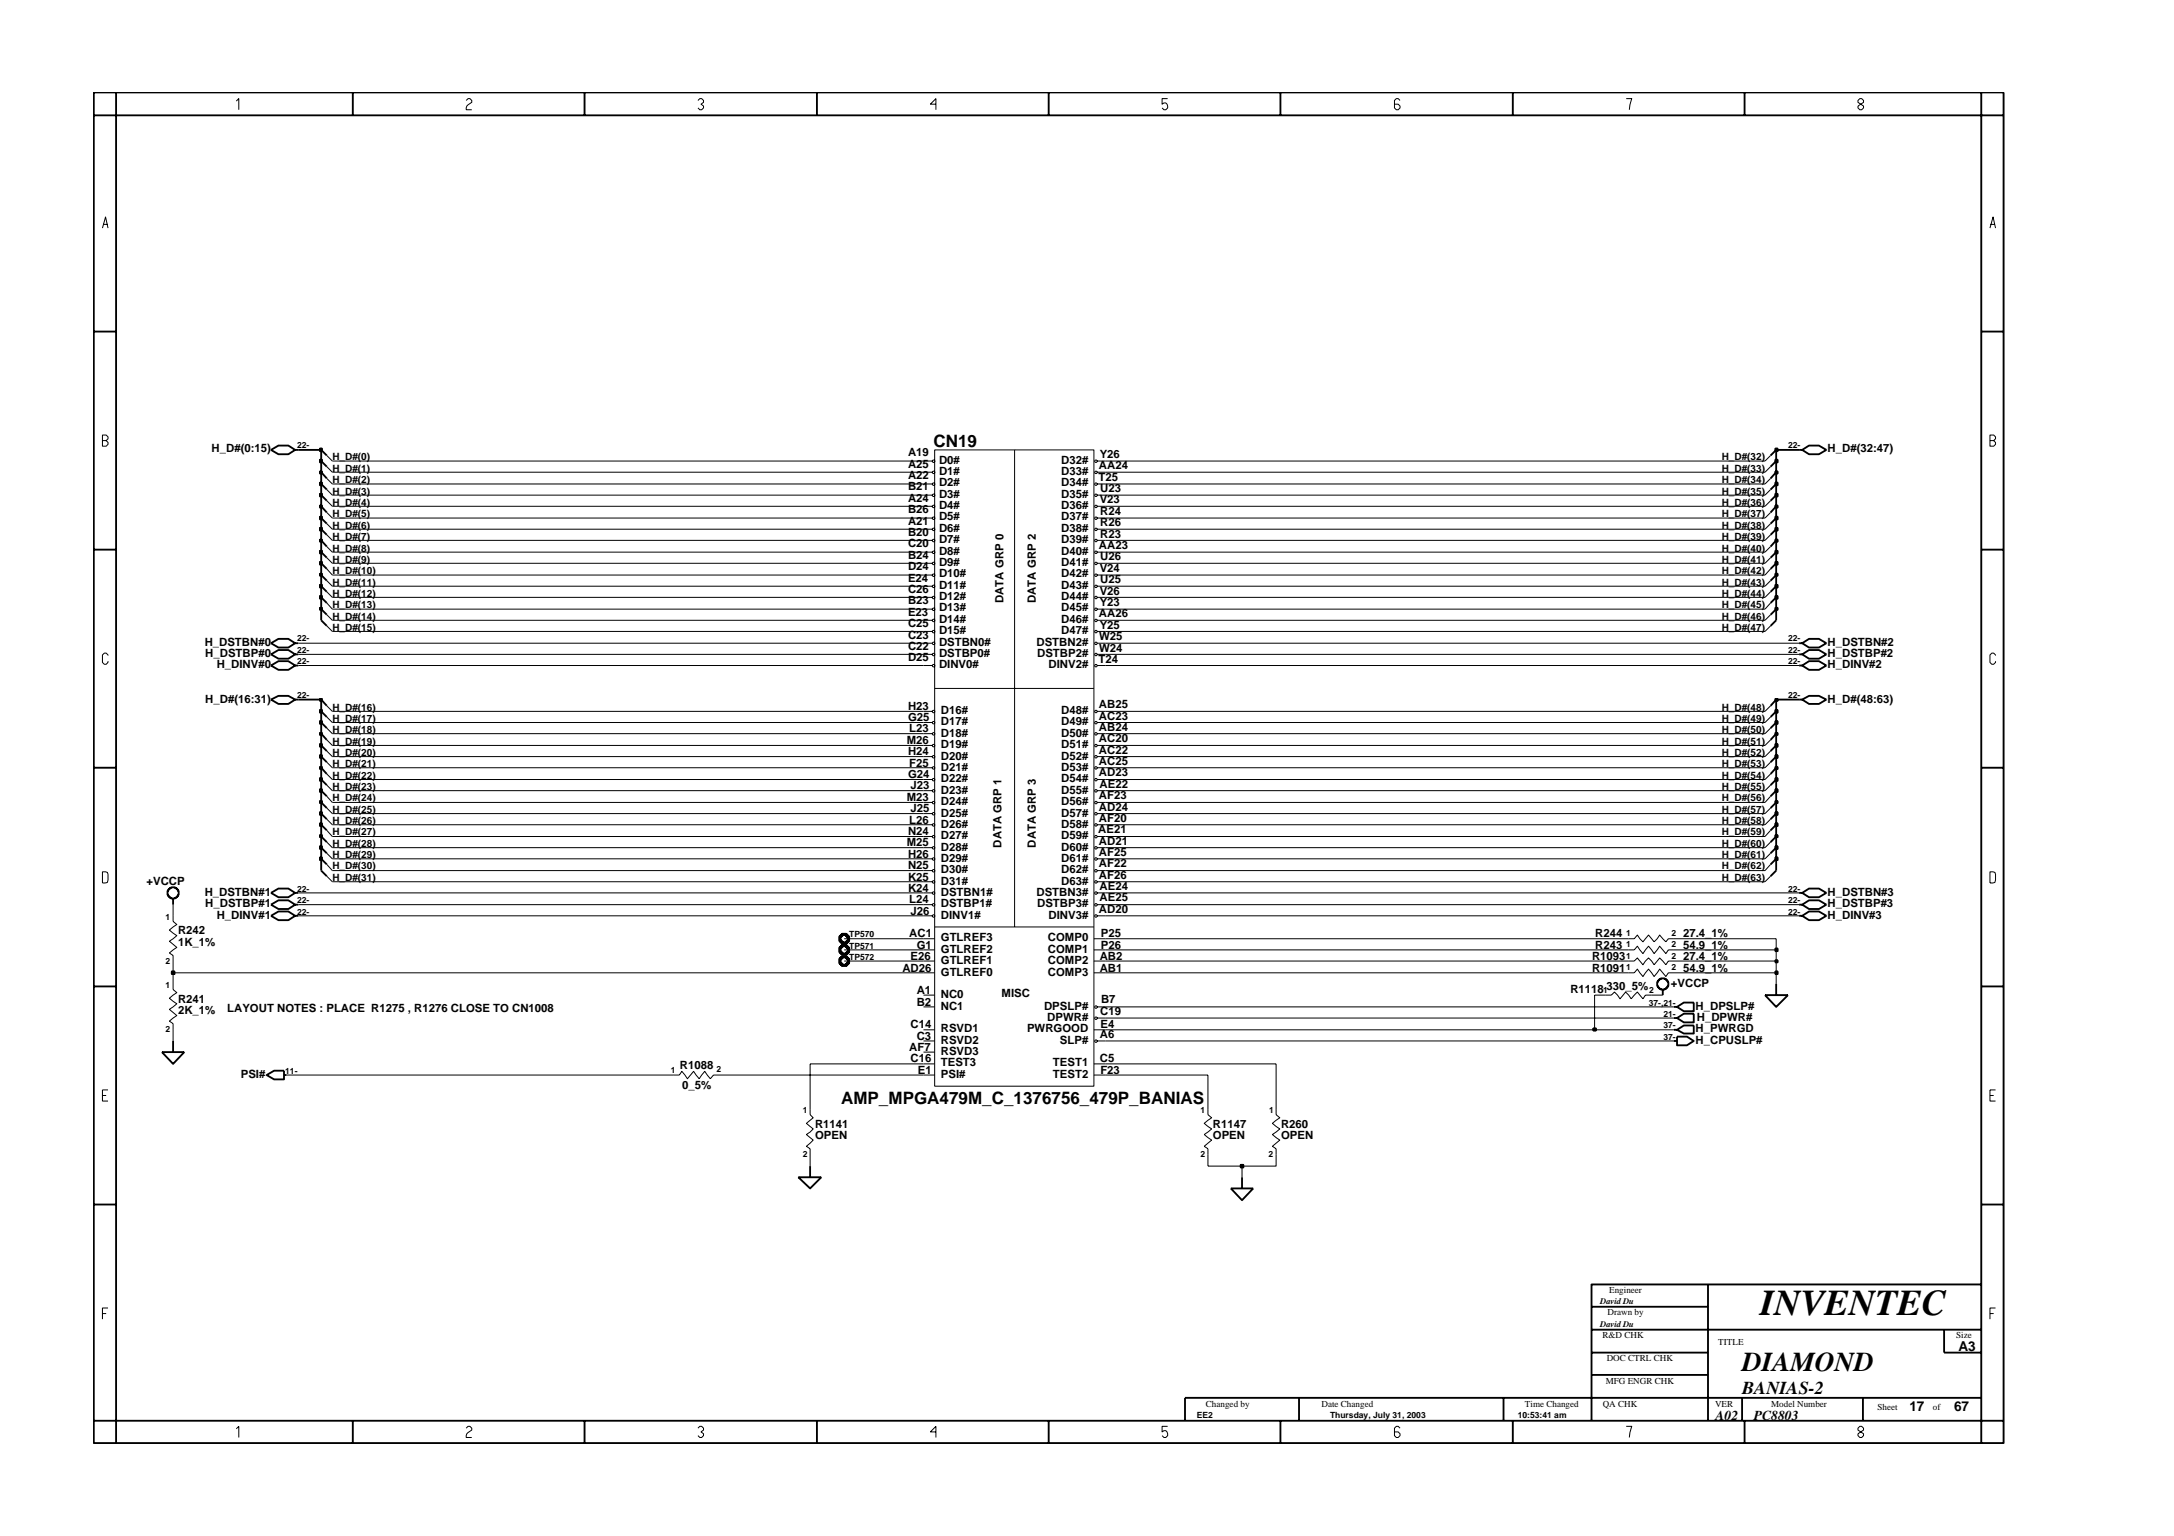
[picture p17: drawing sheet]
<svg xmlns="http://www.w3.org/2000/svg" width="297mm" height="210mm" viewBox="0 0 297 210" stroke-linecap="round" stroke-linejoin="round" font-family="sans-serif">
<defs><g id="words">
<text font-size="5" x="240.5" y="179.7">INVENTEC</text>
<text font-size="3.7" x="238" y="187.3">DIAMOND</text>
<text font-size="2.5" x="238" y="190.4">BANIAS-2</text>
<g font-size="2.3">
<text x="127.5" y="61.1">CN19</text>
<text x="114.9" y="150.8">AMP_MPGA479M_C_1376756_479P_BANIAS</text>
</g>
<g font-size="1.9">
<text x="267.6" y="184.6">A3</text>
<text x="234.4" y="194.1">A02</text>
<text x="239.6" y="194.1">PC8803</text>
<text x="260.9" y="192.9">17</text>
<text x="267" y="192.9">67</text>
</g>
<g font-size="1.6">
<text x="28.9" y="61.8">H_D#(0:15)</text>
<text x="124.1" y="65.5">A22</text>
<text x="124.1" y="62.4">A19</text>
<text x="124.1" y="64">A25</text>
<text x="128.3" y="63.4">D0#</text>
<text x="128.3" y="64.9">D1#</text>
<text x="145" y="63.4">D32#</text>
<text x="145" y="64.9">D33#</text>
<text x="150.1" y="65.7">T25</text>
<text x="150.2" y="64.1">AA24</text>
<text x="150.3" y="62.6">Y26</text>
<text x="249.7" y="61.8">H_D#(32:47)</text>
<text x="124.1" y="71.7">A21</text>
<text x="124.1" y="70.2">B26</text>
<text x="124.1" y="68.6">A24</text>
<text x="124.1" y="67">B21</text>
<text x="128.3" y="66.5">D2#</text>
<text x="128.3" y="71.1">D5#</text>
<text x="128.3" y="69.6">D4#</text>
<text x="128.3" y="68.1">D3#</text>
<text x="145" y="71.1">D37#</text>
<text x="145" y="66.5">D34#</text>
<text x="145" y="68.1">D35#</text>
<text x="145" y="69.6">D36#</text>
<text x="150.3" y="68.8">V23</text>
<text x="150.3" y="70.3">R24</text>
<text x="150.3" y="71.9">R26</text>
<text x="150.3" y="67.3">U23</text>
<text x="124.1" y="77.9">D24</text>
<text x="124.1" y="76.4">B24</text>
<text x="124.1" y="73.3">B20</text>
<text x="124.1" y="74.8">C20</text>
<text x="128.3" y="77.4">D9#</text>
<text x="128.3" y="72.7">D6#</text>
<text x="128.3" y="74.2">D7#</text>
<text x="128.3" y="75.9">D8#</text>
<text x="145" y="72.7">D38#</text>
<text x="145" y="74.2">D39#</text>
<text x="145" y="75.9">D40#</text>
<text x="145" y="77.4">D41#</text>
<text x="150.2" y="75">AA23</text>
<text x="150.3" y="73.5">R23</text>
<text x="150.3" y="76.6">U26</text>
<text x="124.1" y="79.5">E24</text>
<text x="124.1" y="81.1">C26</text>
<text x="124.1" y="82.6">B23</text>
<text x="128.3" y="78.9">D10#</text>
<text x="128.3" y="80.5">D11#</text>
<text x="128.3" y="82">D12#</text>
<text x="128.3" y="83.6">D13#</text>
<text x="137.1" y="82.4" transform="rotate(-90 137.1 82.4)">DATA GRP 0</text>
<text x="141.5" y="82.4" transform="rotate(-90 141.5 82.4)">DATA GRP 2</text>
<text x="145" y="78.9">D42#</text>
<text x="145" y="80.5">D43#</text>
<text x="145" y="82">D44#</text>
<text x="145" y="83.6">D45#</text>
<text x="150.3" y="78.1">V24</text>
<text x="150.3" y="81.3">V26</text>
<text x="150.3" y="82.8">Y23</text>
<text x="150.3" y="79.7">U25</text>
<text x="28" y="88.2">H_DSTBN#0</text>
<text x="28.1" y="89.8">H_DSTBP#0</text>
<text x="124.1" y="88.8">C22</text>
<text x="124.1" y="84.1">E23</text>
<text x="124.1" y="85.7">C25</text>
<text x="124.1" y="87.3">C23</text>
<text x="128.3" y="89.8">DSTBP0#</text>
<text x="128.3" y="85.2">D14#</text>
<text x="128.3" y="86.7">D15#</text>
<text x="128.3" y="88.2">DSTBN0#</text>
<text x="141.6" y="88.2">DSTBN2#</text>
<text x="141.7" y="89.8">DSTBP2#</text>
<text x="145" y="85.2">D46#</text>
<text x="145" y="86.7">D47#</text>
<text x="150.2" y="84.4">AA26</text>
<text x="150.2" y="89">W24</text>
<text x="150.2" y="87.4">W25</text>
<text x="150.3" y="85.9">Y25</text>
<text x="249.7" y="88.2">H_DSTBN#2</text>
<text x="249.7" y="89.8">H_DSTBP#2</text>
<text x="29.6" y="91.3">H_DINV#0</text>
<text x="124.1" y="90.4">D25</text>
<text x="128.3" y="91.3">DINV0#</text>
<text x="143.3" y="91.3">DINV2#</text>
<text x="150.1" y="90.6">T24</text>
<text x="249.7" y="91.3">H_DINV#2</text>
<text x="28.1" y="96">H_D#(16:31)</text>
<text x="123.9" y="101.7">M26</text>
<text x="124.1" y="97">H23</text>
<text x="124.1" y="98.6">G25</text>
<text x="124.2" y="100.1">L23</text>
<text x="128.6" y="99.1">D17#</text>
<text x="128.6" y="100.7">D18#</text>
<text x="128.6" y="97.5">D16#</text>
<text x="145" y="100.7">D50#</text>
<text x="145" y="97.5">D48#</text>
<text x="145" y="99.1">D49#</text>
<text x="150.2" y="99.9">AB24</text>
<text x="150.2" y="101.4">AC20</text>
<text x="150.2" y="96.7">AB25</text>
<text x="150.2" y="98.4">AC23</text>
<text x="249.7" y="96">H_D#(48:63)</text>
<text x="124.1" y="103.2">H24</text>
<text x="124.1" y="106.4">G24</text>
<text x="124.2" y="104.7">F25</text>
<text x="124.4" y="107.9">J23</text>
<text x="128.6" y="102.3">D19#</text>
<text x="128.6" y="103.8">D20#</text>
<text x="128.6" y="105.3">D21#</text>
<text x="128.6" y="106.9">D22#</text>
<text x="145" y="102.3">D51#</text>
<text x="145" y="103.8">D52#</text>
<text x="145" y="105.3">D53#</text>
<text x="145" y="106.9">D54#</text>
<text x="150.2" y="103">AC22</text>
<text x="150.2" y="104.5">AC25</text>
<text x="150.2" y="106.1">AD23</text>
<text x="150.2" y="107.7">AE22</text>
<text x="123.9" y="109.4">M23</text>
<text x="124.2" y="112.5">L26</text>
<text x="124.4" y="111">J25</text>
<text x="128.6" y="108.5">D23#</text>
<text x="128.6" y="110">D24#</text>
<text x="128.6" y="111.6">D25#</text>
<text x="128.6" y="113.1">D26#</text>
<text x="145" y="108.5">D55#</text>
<text x="145" y="110">D56#</text>
<text x="145" y="111.6">D57#</text>
<text x="145" y="113.1">D58#</text>
<text x="150.1" y="113.8">AE21</text>
<text x="150.2" y="110.8">AD24</text>
<text x="150.2" y="109.2">AF23</text>
<text x="150.2" y="112.3">AF20</text>
<text x="123.9" y="115.7">M25</text>
<text x="124.1" y="114.1">N24</text>
<text x="124.1" y="117.2">H26</text>
<text x="124.1" y="118.7">N25</text>
<text x="128.6" y="114.6">D27#</text>
<text x="128.6" y="116.2">D28#</text>
<text x="128.6" y="117.8">D29#</text>
<text x="128.6" y="119.3">D30#</text>
<text x="136.8" y="115.8" transform="rotate(-90 136.8 115.8)">DATA GRP 1</text>
<text x="141.5" y="115.8" transform="rotate(-90 141.5 115.8)">DATA GRP 3</text>
<text x="145" y="114.6">D59#</text>
<text x="145" y="116.2">D60#</text>
<text x="145" y="117.8">D61#</text>
<text x="145" y="119.3">D62#</text>
<text x="150.2" y="115.5">AD21</text>
<text x="150.2" y="117">AF25</text>
<text x="150.2" y="118.5">AF22</text>
<text x="20" y="120.9">+VCCP</text>
<text x="28" y="122.4">H_DSTBN#1</text>
<text x="28.1" y="123.9">H_DSTBP#1</text>
<text x="29.6" y="125.6">H_DINV#1</text>
<text x="124.1" y="121.8">K24</text>
<text x="124.1" y="120.3">K25</text>
<text x="124.2" y="123.4">L24</text>
<text x="124.4" y="125">J26</text>
<text x="128.6" y="123.9">DSTBP1#</text>
<text x="128.6" y="125.6">DINV1#</text>
<text x="128.6" y="122.4">DSTBN1#</text>
<text x="128.6" y="120.9">D31#</text>
<text x="141.6" y="122.4">DSTBN3#</text>
<text x="141.7" y="123.9">DSTBP3#</text>
<text x="143.3" y="125.6">DINV3#</text>
<text x="145" y="120.9">D63#</text>
<text x="150.2" y="124.8">AD20</text>
<text x="150.2" y="120.1">AF26</text>
<text x="150.2" y="123.2">AE25</text>
<text x="150.2" y="121.6">AE24</text>
<text x="249.7" y="125.6">H_DINV#3</text>
<text x="249.7" y="122.4">H_DSTBN#3</text>
<text x="249.7" y="123.9">H_DSTBP#3</text>
<text x="24.3" y="129.2">1K_1%</text>
<text x="24.3" y="127.7">R242</text>
<text x="124.2" y="128">AC1</text>
<text x="124.4" y="131.2">E26</text>
<text x="125.3" y="129.6">G1</text>
<text x="128.6" y="131.7">GTLREF1</text>
<text x="128.6" y="130.2">GTLREF2</text>
<text x="128.6" y="128.6">GTLREF3</text>
<text x="143.2" y="128.6">COMP0</text>
<text x="143.2" y="130.2">COMP1</text>
<text x="143.2" y="131.7">COMP2</text>
<text x="150.3" y="131.2">AB2</text>
<text x="150.4" y="128">P25</text>
<text x="150.4" y="129.6">P26</text>
<text x="217.5" y="131.2">R1093</text>
<text x="218" y="129.6">R243</text>
<text x="218" y="128">R244</text>
<text x="230" y="131.2">27.4_1%</text>
<text x="230" y="129.6">54.9_1%</text>
<text x="230" y="128">27.4_1%</text>
<text x="24.3" y="137">R241</text>
<text x="123.3" y="132.8">AD26</text>
<text x="125.3" y="135.8">A1</text>
<text x="125.3" y="137.4">B2</text>
<text x="128.6" y="133.3">GTLREF0</text>
<text x="128.6" y="136.4">NC0</text>
<text x="128.6" y="138">NC1</text>
<text x="136.8" y="136.2">MISC</text>
<text x="142.7" y="138">DPSLP#</text>
<text x="143.2" y="133.3">COMP3</text>
<text x="150.3" y="132.8">AB1</text>
<text x="150.4" y="137.1">B7</text>
<text x="214.6" y="135.7">R1118</text>
<text x="217.5" y="132.8">R1091</text>
<text x="219.5" y="135.2">330_5%</text>
<text x="228.3" y="134.9">+VCCP</text>
<text x="230" y="132.8">54.9_1%</text>
<text x="231.7" y="138">H_DPSLP#</text>
<text x="24.3" y="138.5">2K_1%</text>
<text x="31.1" y="138.3">LAYOUT NOTES : PLACE R1275 , R1276 CLOSE TO CN1008</text>
<text x="124.2" y="143.6">AF7</text>
<text x="124.4" y="140.5">C14</text>
<text x="125.3" y="142.1">C3</text>
<text x="128.6" y="141">RSVD1</text>
<text x="128.6" y="142.7">RSVD2</text>
<text x="140.3" y="141">PWRGOOD</text>
<text x="143.1" y="139.5">DPWR#</text>
<text x="144.8" y="142.7">SLP#</text>
<text x="150.3" y="141.9">A6</text>
<text x="150.3" y="138.7">C19</text>
<text x="150.4" y="140.5">E4</text>
<text x="231.7" y="141">H_PWRGD</text>
<text x="231.7" y="142.7">H_CPUSLP#</text>
<text x="231.8" y="139.5">H_DPWR#</text>
<text x="32.9" y="147.3">PSI#</text>
<text x="92.9" y="146.1">R1088</text>
<text x="93.2" y="148.9">0_5%</text>
<text x="124.4" y="145.1">C16</text>
<text x="125.4" y="146.7">E1</text>
<text x="128.6" y="147.3">PSI#</text>
<text x="128.6" y="144.2">RSVD3</text>
<text x="128.6" y="145.7">TEST3</text>
<text x="143.9" y="145.7">TEST1</text>
<text x="143.9" y="147.3">TEST2</text>
<text x="150.3" y="145.1">C5</text>
<text x="150.3" y="146.7">F23</text>
<text x="111.4" y="155.6">OPEN</text>
<text x="111.4" y="154.1">R1141</text>
<text x="165.7" y="154.1">R1147</text>
<text x="165.7" y="155.6">OPEN</text>
<text x="175" y="154.1">R260</text>
<text x="175" y="155.6">OPEN</text>
</g>
<g font-size="1.4">
<text x="45.4" y="62.9">H_D#(0)</text>
<text x="45.4" y="64.4">H_D#(1)</text>
<text x="235.2" y="62.9">H_D#(32)</text>
<text x="235.2" y="64.4">H_D#(33)</text>
<text x="45.4" y="70.7">H_D#(5)</text>
<text x="45.4" y="69.1">H_D#(4)</text>
<text x="45.4" y="67.6">H_D#(3)</text>
<text x="45.4" y="66.1">H_D#(2)</text>
<text x="235.2" y="70.7">H_D#(37)</text>
<text x="235.2" y="66.1">H_D#(34)</text>
<text x="235.2" y="67.6">H_D#(35)</text>
<text x="235.2" y="69.1">H_D#(36)</text>
<text x="45.4" y="73.8">H_D#(7)</text>
<text x="45.4" y="75.4">H_D#(8)</text>
<text x="45.4" y="72.2">H_D#(6)</text>
<text x="45.4" y="76.9">H_D#(9)</text>
<text x="235.2" y="72.2">H_D#(38)</text>
<text x="235.2" y="73.8">H_D#(39)</text>
<text x="235.2" y="75.4">H_D#(40)</text>
<text x="235.2" y="76.9">H_D#(41)</text>
<text x="45.4" y="78.4">H_D#(10)</text>
<text x="45.4" y="80">H_D#(11)</text>
<text x="45.4" y="81.5">H_D#(12)</text>
<text x="45.4" y="83.1">H_D#(13)</text>
<text x="235.2" y="80">H_D#(43)</text>
<text x="235.2" y="81.5">H_D#(44)</text>
<text x="235.2" y="83.1">H_D#(45)</text>
<text x="235.2" y="78.4">H_D#(42)</text>
<text x="45.4" y="84.7">H_D#(14)</text>
<text x="45.4" y="86.2">H_D#(15)</text>
<text x="235.2" y="84.7">H_D#(46)</text>
<text x="235.2" y="86.2">H_D#(47)</text>
<text x="45.4" y="97.1">H_D#(16)</text>
<text x="45.4" y="98.7">H_D#(17)</text>
<text x="45.4" y="100.2">H_D#(18)</text>
<text x="45.4" y="101.8">H_D#(19)</text>
<text x="235.2" y="98.7">H_D#(49)</text>
<text x="235.2" y="100.2">H_D#(50)</text>
<text x="235.2" y="101.8">H_D#(51)</text>
<text x="235.2" y="97.1">H_D#(48)</text>
<text x="45.4" y="103.3">H_D#(20)</text>
<text x="45.4" y="104.8">H_D#(21)</text>
<text x="45.4" y="106.4">H_D#(22)</text>
<text x="45.4" y="108">H_D#(23)</text>
<text x="235.2" y="108">H_D#(55)</text>
<text x="235.2" y="103.3">H_D#(52)</text>
<text x="235.2" y="104.8">H_D#(53)</text>
<text x="235.2" y="106.4">H_D#(54)</text>
<text x="45.4" y="112.6">H_D#(26)</text>
<text x="45.4" y="109.5">H_D#(24)</text>
<text x="45.4" y="111.1">H_D#(25)</text>
<text x="235.2" y="109.5">H_D#(56)</text>
<text x="235.2" y="111.1">H_D#(57)</text>
<text x="235.2" y="112.6">H_D#(58)</text>
<text x="45.4" y="114.1">H_D#(27)</text>
<text x="45.4" y="115.8">H_D#(28)</text>
<text x="45.4" y="117.3">H_D#(29)</text>
<text x="45.4" y="118.8">H_D#(30)</text>
<text x="235.2" y="115.8">H_D#(60)</text>
<text x="235.2" y="117.3">H_D#(61)</text>
<text x="235.2" y="118.8">H_D#(62)</text>
<text x="235.2" y="114.1">H_D#(59)</text>
<text x="45.4" y="120.4">H_D#(31)</text>
<text x="235.2" y="120.4">H_D#(63)</text>
</g>
<g font-size="1.2">
<text x="40.6" y="61.2">22-</text>
<text x="244.3" y="61.2">22-</text>
<text x="40.6" y="89.3">22-</text>
<text x="40.6" y="87.6">22-</text>
<text x="244.3" y="87.6">22-</text>
<text x="244.3" y="89.3">22-</text>
<text x="40.6" y="95.4">22-</text>
<text x="40.6" y="90.8">22-</text>
<text x="244.3" y="90.8">22-</text>
<text x="244.3" y="95.4">22-</text>
<text x="22.6" y="125.7">1</text>
<text x="40.6" y="123.4">22-</text>
<text x="40.6" y="125">22-</text>
<text x="40.6" y="121.8">22-</text>
<text x="244.3" y="125">22-</text>
<text x="244.3" y="121.8">22-</text>
<text x="244.3" y="123.4">22-</text>
<text x="22.6" y="131.8">2</text>
<text x="116" y="128">TP570</text>
<text x="116" y="129.6">TP571</text>
<text x="116" y="131.2">TP572</text>
<text x="222.2" y="127.9">1</text>
<text x="222.2" y="131">1</text>
<text x="222.2" y="129.5">1</text>
<text x="228.4" y="127.9">2</text>
<text x="228.4" y="131">2</text>
<text x="228.4" y="129.5">2</text>
<text x="22.6" y="135">1</text>
<text x="219.1" y="135.7">1</text>
<text x="222.2" y="132.6">1</text>
<text x="225.3" y="137.4">37-,21-</text>
<text x="225.3" y="135.7">2</text>
<text x="228.4" y="132.5">2</text>
<text x="22.6" y="141.1">2</text>
<text x="227.3" y="139">21-</text>
<text x="227.3" y="142.1">37-</text>
<text x="227.3" y="140.5">37-</text>
<text x="39" y="146.7">11-</text>
<text x="91.6" y="146.6">1</text>
<text x="97.9" y="146.5">2</text>
<text x="109.7" y="152.1">1</text>
<text x="164" y="152.1">1</text>
<text x="173.4" y="152.1">1</text>
<text x="109.7" y="158.2">2</text>
<text x="164" y="158.2">2</text>
<text x="173.3" y="158.2">2</text>
<text x="218.6" y="178.2">David Du</text>
<text x="219.6" y="179.8">Drawn by</text>
<text x="219.9" y="176.7">Engineer</text>
<text x="218.6" y="181.3">David Du</text>
<text x="219" y="182.9">R&amp;D CHK</text>
<text x="234.8" y="183.8">TITLE</text>
<text x="267.3" y="182.9">Size</text>
<text x="219.4" y="189.2">MFG ENGR CHK</text>
<text x="219.5" y="186">DOC CTRL CHK</text>
<text x="163.5" y="193.7">EE2</text>
<text x="164.8" y="192.2">Changed by</text>
<text x="180.6" y="192.2">Date Changed</text>
<text x="181.7" y="193.7">Thursday, July 31, 2003</text>
<text x="207.4" y="193.7">10:53:41 am</text>
<text x="208.4" y="192.2">Time Changed</text>
<text x="219" y="192.2">QA CHK</text>
<text x="234.3" y="192.2">VER</text>
<text x="242" y="192.2">Model Number</text>
<text x="256.5" y="192.7">Sheet</text>
<text x="264.1" y="192.7">of</text>
</g>
</g></defs>
<g fill="none" stroke="#000" stroke-width=".14">
<path d="M44.6 65.4l.8 .7M44.6 63.8l.8 .7M44.6 68.4l.8 .8M44.6 70l.8 .8M44.6 76.2l.8 .8M44.6 71.6l.8 .7M44.6 73.1l.8 .7M44.6 62.2l.8 .8M44.6 74.7l.8 .8M44.6 66.9l.8 .8M44.6 77.7l.8 .9M44.6 79.3l.8 .8"/>
<path d="M126.2 78.6h1.2M126.2 77h1.2M126.2 75.5h1.2M126.2 73.8h1.2M126.2 72.3h1.2M126.2 70.8h1.2M126.2 69.2h1.2M126.2 67.7h1.2M126.2 66.1h1.2M126.2 64.5h1.2M126.2 63h1.2M127.7 61.5h21.8v86.9h-21.8z"/>
<path d="M138.6 61.5v65.2M149.9 78.6h1.2M149.9 77h1.2M149.9 75.5h1.2M149.9 73.8h1.2M149.9 72.3h1.2M149.9 70.8h1.2M149.9 69.2h1.2M149.9 67.7h1.2M149.9 66.1h1.2M149.9 64.5h1.2M149.9 63h1.2"/>
<path d="M241.9 66.9l-.7 .8M241.9 70l-.7 .8M241.9 76.2l-.7 .8M241.9 63.8l-.7 .7M241.9 74.7l-.7 .8M241.9 62.2l-.7 .8M241.9 71.6l-.7 .7M241.9 65.4l-.7 .7M241.9 77.7l-.7 .9M241.9 68.4l-.7 .8M241.9 73.1l-.7 .7M241.9 79.3l-.7 .8"/>
<path d="M44.6 84l.8 .8M44.6 80.9l.8 .7M44.6 82.4l.8 .8M44.6 98l.8 .7M44.6 96.4l.8 .8M44.6 99.5l.8 .8M44.6 85.5l.8 .8M126.2 86.3h1.2M126.2 84.8h1.2M126.2 83.2h1.2M126.2 81.6h1.2M126.2 80.1h1.2"/>
<path d="M126.2 90.9h1.2M126.2 87.9h1.2M126.2 89.4h1.2M126.2 97.2h1.2M126.2 98.7h1.2M127.7 94.1h21.8M149.9 86.3h1.2M149.9 84.8h1.2M149.9 83.2h1.2M149.9 81.6h1.2M149.9 80.1h1.2M149.9 90.9h1.2"/>
<path d="M149.9 87.9h1.2M149.9 89.4h1.2M149.9 97.2h1.2M149.9 98.7h1.2M241.9 96.4l-.7 .8M241.9 98l-.7 .7M241.9 99.5l-.7 .8M241.9 85.5l-.7 .8M241.9 84l-.7 .8M241.9 82.4l-.7 .8M241.9 80.9l-.7 .7M44.6 113.5l.8 .8"/>
<path d="M44.6 111.9l.8 .8M44.6 119.7l.8 .8M44.6 115.1l.8 .7M44.6 118.1l.8 .9M44.6 110.4l.8 .8M44.6 108.8l.8 .9M44.6 101.1l.8 .8M44.6 116.6l.8 .8M44.6 104.2l.8 .7M44.6 102.6l.8 .8M44.6 107.3l.8 .7M44.6 105.8l.8 .7"/>
<path d="M126.2 100.3h1.2M126.2 101.9h1.2M126.2 103.4h1.2M126.2 104.9h1.2M126.2 106.5h1.2M126.2 108h1.2M126.2 109.7h1.2M126.2 111.2h1.2M126.2 112.7h1.2M126.2 114.3h1.2M126.2 115.8h1.2M126.2 117.4h1.2"/>
<path d="M126.2 119h1.2M149.9 100.3h1.2M149.9 101.9h1.2M149.9 103.4h1.2M149.9 104.9h1.2M149.9 106.5h1.2M149.9 108h1.2M149.9 109.7h1.2M149.9 111.2h1.2M149.9 112.7h1.2M149.9 114.3h1.2M149.9 115.8h1.2"/>
<path d="M149.9 117.4h1.2M149.9 119h1.2M241.9 119.7l-.7 .8M241.9 118.1l-.7 .9M241.9 116.6l-.7 .8M241.9 115.1l-.7 .7M241.9 113.5l-.7 .8M241.9 110.4l-.7 .8M241.9 108.8l-.7 .9M241.9 107.3l-.7 .7M241.9 105.8l-.7 .7M241.9 111.9l-.7 .8"/>
<path d="M241.9 104.2l-.7 .7M241.9 102.6l-.7 .8M241.9 101.1l-.7 .8M23.7 134.5v.7l.5 .5-1.1 .7 1.1 .8-1.1 .7 1.1 .9-1.1 .7 .6 .4v.8M23.7 125.2v.7l.5 .4-1.1 .8 1.1 .8-1.1 .7 1.1 .9-1.1 .7 .6 .4v.7M126.2 128.3h1.5M126.2 136h1.5M126.2 120.5h1.2M126.2 122h1.2M126.2 123.6h1.2M126.2 125.2h1.2M126.2 129.8h1.5"/>
<path d="M126.2 131.3h1.5M126.2 132.9h1.5M126.2 137.6h1.5M127.7 126.7h21.8M149.5 128.3h1.6M149.5 129.8h1.6M149.5 131.3h1.6M149.5 132.9h1.6M149.9 120.5h1.2M149.9 122h1.2M149.9 123.6h1.2M149.9 125.2h1.2"/>
<path d="M149.9 137.6h1.2M149.9 139.1h1.2M219.4 136h.8l.4-.4 .7 .9 .8-.9 .8 .9 .8-.9 .8 .9 .3-.5h.9M222.5 128.3h.8l.4-.5 .8 .9 .7-.9 .8 .9 .8-.9 .8 .9 .4-.4h.7M222.5 131.3h.8l.4-.4 .8 .9 .7-.9 .8 .9 .8-.9 .8 .9 .4-.5h.7M222.5 132.9h.8l.4-.5 .8 1 .7-1 .8 1 .8-1 .8 1 .4-.5h.7M222.5 129.8h.8l.4-.5 .8 1 .7-1 .8 1 .8-1 .8 1 .4-.5h.7M92 146.9h.8l.4-.5 .7 1 .9-1 .7 1 .8-1 .8 1 .4-.5h.7M110.7 151.6v.7l.4 .5-.9 .7 .9 .8-.9 .7 .9 .8-.9 .8 .5 .4v2.4M126.2 146.9h1.5M126.2 140.7h1.5M126.2 142.3h1.5"/>
<path d="M126.2 143.8h1.5M126.2 145.4h1.5M149.5 146.9h1.6M149.5 140.7h1.6M149.5 145.4h1.6M149.9 142.3h1.2M165 151.6v.7l.6 .5-1.1 .7 1.1 .8-1.1 .7 1.1 .8-1.1 .8 .5 .4v2.4h4.7v1.5M174.4 151.6v.7l.5 .5-1.1 .7 1.1 .8-1.1 .7 1.1 .8-1.1 .8 .6 .4v.7"/>
<circle cx="127.6" cy="69.2" r=".17"/>
<circle cx="127.6" cy="67.7" r=".17"/>
<circle cx="127.6" cy="70.8" r=".17"/>
<circle cx="127.6" cy="77" r=".17"/>
<circle cx="127.6" cy="73.9" r=".17"/>
<circle cx="127.6" cy="66.2" r=".17"/>
<circle cx="127.6" cy="64.6" r=".17"/>
<circle cx="127.6" cy="78.6" r=".17"/>
<circle cx="127.6" cy="75.5" r=".17"/>
<circle cx="127.6" cy="63" r=".17"/>
<circle cx="127.6" cy="72.3" r=".17"/>
<circle cx="149.7" cy="69.2" r=".17"/>
<circle cx="149.7" cy="70.8" r=".17"/>
<circle cx="149.7" cy="67.7" r=".17"/>
<circle cx="149.7" cy="73.9" r=".17"/>
<circle cx="149.7" cy="66.2" r=".17"/>
<circle cx="149.7" cy="78.6" r=".17"/>
<circle cx="149.7" cy="64.6" r=".17"/>
<circle cx="149.7" cy="77" r=".17"/>
<circle cx="149.7" cy="63" r=".17"/>
<circle cx="149.7" cy="75.5" r=".17"/>
<circle cx="149.7" cy="72.3" r=".17"/>
<circle cx="127.6" cy="81.7" r=".17"/>
<circle cx="127.6" cy="91" r=".17"/>
<circle cx="127.6" cy="97.2" r=".17"/>
<circle cx="127.6" cy="83.3" r=".17"/>
<circle cx="127.6" cy="89.4" r=".17"/>
<circle cx="127.6" cy="80.1" r=".17"/>
<circle cx="127.6" cy="98.8" r=".17"/>
<circle cx="127.6" cy="87.9" r=".17"/>
<circle cx="127.6" cy="86.3" r=".17"/>
<circle cx="127.6" cy="84.8" r=".17"/>
<circle cx="149.7" cy="91" r=".17"/>
<circle cx="149.7" cy="81.7" r=".17"/>
<circle cx="149.7" cy="97.2" r=".17"/>
<circle cx="149.7" cy="83.3" r=".17"/>
<circle cx="149.7" cy="80.1" r=".17"/>
<circle cx="149.7" cy="89.4" r=".17"/>
<circle cx="149.7" cy="86.3" r=".17"/>
<circle cx="149.7" cy="87.9" r=".17"/>
<circle cx="149.7" cy="98.8" r=".17"/>
<circle cx="149.7" cy="84.8" r=".17"/>
<circle cx="127.6" cy="109.7" r=".17"/>
<circle cx="127.6" cy="106.5" r=".17"/>
<circle cx="127.6" cy="117.4" r=".17"/>
<circle cx="127.6" cy="104.9" r=".17"/>
<circle cx="127.6" cy="119" r=".17"/>
<circle cx="127.6" cy="100.3" r=".17"/>
<circle cx="127.6" cy="114.3" r=".17"/>
<circle cx="127.6" cy="101.9" r=".17"/>
<circle cx="127.6" cy="103.4" r=".17"/>
<circle cx="127.6" cy="112.7" r=".17"/>
<circle cx="127.6" cy="115.9" r=".17"/>
<circle cx="127.6" cy="111.2" r=".17"/>
<circle cx="127.6" cy="108.1" r=".17"/>
<circle cx="149.7" cy="109.7" r=".17"/>
<circle cx="149.7" cy="106.5" r=".17"/>
<circle cx="149.7" cy="117.4" r=".17"/>
<circle cx="149.7" cy="104.9" r=".17"/>
<circle cx="149.7" cy="119" r=".17"/>
<circle cx="149.7" cy="114.3" r=".17"/>
<circle cx="149.7" cy="112.7" r=".17"/>
<circle cx="149.7" cy="103.4" r=".17"/>
<circle cx="149.7" cy="100.3" r=".17"/>
<circle cx="149.7" cy="115.9" r=".17"/>
<circle cx="149.7" cy="101.9" r=".17"/>
<circle cx="149.7" cy="111.2" r=".17"/>
<circle cx="149.7" cy="108.1" r=".17"/>
<circle cx="127.6" cy="123.6" r=".17"/>
<circle cx="127.6" cy="122" r=".17"/>
<circle cx="127.6" cy="120.5" r=".17"/>
<circle cx="127.6" cy="125.2" r=".17"/>
<circle cx="149.7" cy="123.6" r=".17"/>
<circle cx="149.7" cy="139.1" r=".17"/>
<circle cx="149.7" cy="122" r=".17"/>
<circle cx="149.7" cy="120.5" r=".17"/>
<circle cx="149.7" cy="137.6" r=".17"/>
<circle cx="149.7" cy="125.2" r=".17"/>
<circle cx="149.7" cy="142.3" r=".17"/>
</g>
<g fill="none" stroke="#000" stroke-width=".25">
<path d="M37 61.5l1-.6h1.4l.9 .6-.9 .6h-1.4zM40.3 61.5h.5M43.9 64.5l.7 .9M43.9 63l.7 .8M43.9 67.7l.7 .7M43.9 69.2l.7 .8M43.9 75.5l.7 .7M43.9 70.8l.7 .8M43.9 72.3l.7 .8M43.9 61.5l.7 .7M43.9 73.8l.7 .9M43.9 66.1l.7 .8"/>
<path d="M43.9 77l.7 .7M43.9 78.6l.7 .7M242.7 66.1l-.8 .8M242.7 69.2l-.8 .8M242.7 75.5l-.8 .7M242.7 63l-.8 .8M242.7 73.8l-.8 .9M242.7 61.5l-.8 .7M242.7 70.8l-.8 .8M242.7 64.5l-.8 .9M242.7 77l-.8 .7M242.7 67.7l-.8 .7"/>
<path d="M242.7 72.3l-.8 .8M242.7 78.6l-.8 .7M245.8 61.5h.4M246.2 61.5l1-.6h1.3l1 .6-1 .6h-1.3zM37 89.4l1-.6h1.4l.9 .6-.9 .6h-1.4zM37 95.6l1-.5h1.4l.9 .5-.9 .6h-1.4zM37 90.9l1-.5h1.4l.9 .5-.9 .6h-1.4zM37 87.9l1-.6h1.4l.9 .6-.9 .6h-1.4zM40.3 90.9h.5M40.3 87.9h.5M40.3 89.4h.5M40.3 95.6h.5"/>
<path d="M43.9 83.2l.7 .8M43.9 80.1l.7 .8M43.9 81.6l.7 .8M43.9 97.2l.7 .8M43.9 95.6l.7 .8M43.9 98.7l.7 .8M43.9 84.8l.7 .7M242.7 95.6l-.8 .8M242.7 97.2l-.8 .8M242.7 98.7l-.8 .8M242.7 84.8l-.8 .7M242.7 83.2l-.8 .8"/>
<path d="M242.7 81.6l-.8 .8M242.7 80.1l-.8 .8M245.8 90.9h.4M245.8 87.9h.4M245.8 89.4h.4M245.8 95.6h.4M246.2 90.9l1-.5h1.3l1 .5-1 .6h-1.3zM246.2 87.9l1-.6h1.3l1 .6-1 .6h-1.3zM246.2 89.4l1-.6h1.3l1 .6-1 .6h-1.3zM246.2 95.6l1-.5h1.3l1 .5-1 .6h-1.3zM43.9 112.7l.7 .8M43.9 111.2l.7 .7"/>
<path d="M43.9 119l.7 .7M43.9 114.3l.7 .8M43.9 117.4l.7 .7M43.9 109.7l.7 .7M43.9 108l.7 .8M43.9 100.3l.7 .8M43.9 115.8l.7 .8M43.9 103.4l.7 .8M43.9 101.9l.7 .7M43.9 106.5l.7 .8M43.9 104.9l.7 .9M242.7 119l-.8 .7"/>
<path d="M242.7 117.4l-.8 .7M242.7 115.8l-.8 .8M242.7 114.3l-.8 .8M242.7 112.7l-.8 .8M242.7 109.7l-.8 .7M242.7 108l-.8 .8M242.7 106.5l-.8 .8M242.7 104.9l-.8 .9M242.7 111.2l-.8 .7M242.7 103.4l-.8 .8M242.7 101.9l-.8 .7M242.7 100.3l-.8 .8"/>
<path d="M23.1 121.4h.1a.72 .72 0 0 1 1 0l.2 .4v.5l-.5 .5h-.5l-.4-.4-.1-.6zM23.7 122.9v.7M37 125.2l1-.6h1.4l.9 .6-.9 .5h-1.4zM37 122l1-.6h1.4l.9 .6-.9 .6h-1.4zM37 123.6l1-.6h1.4l.9 .6-.9 .6h-1.4zM40.3 125.2h.5M40.3 122h.5M40.3 123.6h.5M226.7 133.9h.1a.72 .72 0 0 1 .9 0l.3 .3v.5l-.6 .5h-.5l-.4-.3-.1-.7zM227.2 135.2v.8M228.7 139.1h.4M228.7 137.6h.4"/>
<path d="M229.1 139.1l1-.6h1.3v1.2h-1.3zM229.1 137.6l1-.6h1.3v1.2h-1.3zM241.2 136h3.1l-1.6 1.6zM242.7 134.5v1.5M245.8 125.2h.4M245.8 122h.4M245.8 123.6h.4M246.2 125.2l1-.6h1.3l1 .6-1 .5h-1.3zM246.2 122l1-.6h1.3l1 .6-1 .6h-1.3zM246.2 123.6l1-.6h1.3l1 .6-1 .6h-1.3zM22.1 143.8h3.1l-1.5 1.6zM23.7 142.3v1.5"/>
<path d="M36.4 146.9l1.1-.6h1.3v1.2h-1.3zM38.8 146.9h.3M110.7 159.4v1.5M228.7 142.3h.4M228.7 140.7h.4M229.1 141.7h1.4l.9 .6-.9 .5h-1.4zM229.1 140.7l1-.6h1.3v1.1h-1.3zM109.1 160.9h3.1l-1.5 1.5zM168.2 162.4h3l-1.5 1.6zM169.7 160.9v1.5"/>
</g>
<path d="M115.1 127.7a.67 .67 0 0 1 .8 .2v.1v.5l-.3 .4h-.5l-.3-.4v-.5zM115.1 129.2a.67 .67 0 0 1 .8 .3v.1v.5l-.3 .3h-.5l-.3-.3v-.5zM115.1 130.7a.67 .67 0 0 1 .8 .3v.1v.5l-.3 .3h-.5l-.3-.3v-.5z" fill="none" stroke="#000" stroke-width=".42"/>
<path d="M169.5 159.2h.4v.3h-.4z" fill-rule="evenodd" fill="#c2c2c2" stroke="#000" stroke-width=".25"/>
<path d="M169.5 159.2h.4v.3h-.4z" fill="none" stroke="#000" stroke-width=".25"/>
<path d="M23.7 140.7v1.6M39.1 146.9h52.9M98.2 146.9h28M126.2 145.4h-15.5v6.2M151.1 146.9h13.9v4.7M151.1 145.4h23.3v6.2M151.1 142.3h77.6M151.1 140.7h66.8M174.4 157.7v1.7h-4.7" fill="none" stroke="#000" stroke-width=".14"/>
<path d="M217.7 140.6h.3v.2h-.3z" fill-rule="evenodd" fill="#c2c2c2" stroke="#000" stroke-width=".25"/>
<path d="M217.7 140.6h.3v.2h-.3z" fill="none" stroke="#000" stroke-width=".25"/>
<path d="M23.7 132.9v1.6M151.1 139.1h77.6M151.1 137.6h77.6M219.4 136h-1.5v4.7h10.8M225.7 136h1.5M242.7 132.9v1.6" fill="none" stroke="#000" stroke-width=".14"/>
<path d="M23.5 132.8h.3v.3h-.3z" fill-rule="evenodd" fill="#c2c2c2" stroke="#000" stroke-width=".25"/>
<path d="M23.5 132.8h.3v.3h-.3z" fill="none" stroke="#000" stroke-width=".25"/>
<path d="M23.7 131.3v1.6h102.5M151.1 132.9h71.4M228.7 132.9h14" fill="none" stroke="#000" stroke-width=".14"/>
<path d="M242.6 132.8h.3v.3h-.3z" fill-rule="evenodd" fill="#c2c2c2" stroke="#000" stroke-width=".25"/>
<path d="M242.6 132.8h.3v.3h-.3z" fill="none" stroke="#000" stroke-width=".25"/>
<path d="M115.3 131.3h10.9M151.1 131.3h71.4M228.7 131.3h14v1.6" fill="none" stroke="#000" stroke-width=".14"/>
<path d="M242.6 131.2h.3v.3h-.3z" fill-rule="evenodd" fill="#c2c2c2" stroke="#000" stroke-width=".25"/>
<path d="M242.6 131.2h.3v.3h-.3z" fill="none" stroke="#000" stroke-width=".25"/>
<path d="M115.3 129.8h10.9M151.1 129.8h71.4M228.7 129.8h14v1.5" fill="none" stroke="#000" stroke-width=".14"/>
<path d="M242.6 129.6h.3v.4h-.3z" fill-rule="evenodd" fill="#c2c2c2" stroke="#000" stroke-width=".25"/>
<path d="M43.9 117.4v1.6M242.7 117.4v1.6M242.6 129.6h.3v.4h-.3z" fill="none" stroke="#000" stroke-width=".25"/>
<g fill="none" stroke="#000" stroke-width=".14">
<path d="M45.4 119h80.8M151.1 119h90.1M23.7 123.6v1.6M40.8 125.2h85.4M40.8 123.6h85.4M40.8 122h85.4M45.4 120.5h80.8M115.3 128.3h10.9M151.1 128.3h71.4M151.1 125.2h94.7M151.1 123.6h94.7M151.1 122h94.7"/>
<path d="M151.1 120.5h90.1M228.7 128.3h14v1.5"/>
</g>
<path d="M43.7 117.2h.3v.3h-.3z" fill-rule="evenodd" fill="#c2c2c2" stroke="#000" stroke-width=".25"/>
<path d="M43.7 117.2h.3v.3h-.3zM43.9 115.8v1.6" fill="none" stroke="#000" stroke-width=".25"/>
<path d="M45.4 117.4h80.8M151.1 117.4h90.1" fill="none" stroke="#000" stroke-width=".14"/>
<path d="M242.6 117.2h.3v.3h-.3z" fill-rule="evenodd" fill="#c2c2c2" stroke="#000" stroke-width=".25"/>
<path d="M242.6 117.2h.3v.3h-.3zM242.7 115.8v1.6" fill="none" stroke="#000" stroke-width=".25"/>
<path d="M43.7 115.7h.3v.3h-.3z" fill-rule="evenodd" fill="#c2c2c2" stroke="#000" stroke-width=".25"/>
<path d="M43.7 115.7h.3v.3h-.3zM43.9 114.3v1.5" fill="none" stroke="#000" stroke-width=".25"/>
<path d="M45.4 115.8h80.8M151.1 115.8h90.1" fill="none" stroke="#000" stroke-width=".14"/>
<path d="M242.6 115.7h.3v.3h-.3z" fill-rule="evenodd" fill="#c2c2c2" stroke="#000" stroke-width=".25"/>
<path d="M242.6 115.7h.3v.3h-.3zM242.7 114.3v1.5" fill="none" stroke="#000" stroke-width=".25"/>
<path d="M43.7 114.1h.3v.3h-.3z" fill-rule="evenodd" fill="#c2c2c2" stroke="#000" stroke-width=".25"/>
<path d="M43.7 114.1h.3v.3h-.3zM43.9 112.7v1.6" fill="none" stroke="#000" stroke-width=".25"/>
<path d="M45.4 114.3h80.8M151.1 114.3h90.1" fill="none" stroke="#000" stroke-width=".14"/>
<path d="M242.6 114.1h.3v.3h-.3z" fill-rule="evenodd" fill="#c2c2c2" stroke="#000" stroke-width=".25"/>
<path d="M242.6 114.1h.3v.3h-.3zM242.7 112.7v1.6" fill="none" stroke="#000" stroke-width=".25"/>
<path d="M43.7 112.5h.3v.4h-.3z" fill-rule="evenodd" fill="#c2c2c2" stroke="#000" stroke-width=".25"/>
<path d="M43.7 112.5h.3v.4h-.3zM43.9 111.2v1.5" fill="none" stroke="#000" stroke-width=".25"/>
<path d="M45.4 112.7h80.8M151.1 112.7h90.1" fill="none" stroke="#000" stroke-width=".14"/>
<path d="M242.6 112.5h.3v.4h-.3z" fill-rule="evenodd" fill="#c2c2c2" stroke="#000" stroke-width=".25"/>
<path d="M242.6 112.5h.3v.4h-.3zM242.7 111.2v1.5" fill="none" stroke="#000" stroke-width=".25"/>
<path d="M43.7 111h.3v.4h-.3z" fill-rule="evenodd" fill="#c2c2c2" stroke="#000" stroke-width=".25"/>
<path d="M43.7 111h.3v.4h-.3zM43.9 109.7v1.5" fill="none" stroke="#000" stroke-width=".25"/>
<path d="M45.4 111.2h80.8M151.1 111.2h90.1" fill="none" stroke="#000" stroke-width=".14"/>
<path d="M242.6 111h.3v.4h-.3z" fill-rule="evenodd" fill="#c2c2c2" stroke="#000" stroke-width=".25"/>
<path d="M242.6 111h.3v.4h-.3zM242.7 109.7v1.5" fill="none" stroke="#000" stroke-width=".25"/>
<path d="M43.7 109.5h.3v.2h-.3z" fill-rule="evenodd" fill="#c2c2c2" stroke="#000" stroke-width=".25"/>
<path d="M43.7 109.5h.3v.2h-.3zM43.9 108v1.7" fill="none" stroke="#000" stroke-width=".25"/>
<path d="M45.4 109.7h80.8M151.1 109.7h90.1" fill="none" stroke="#000" stroke-width=".14"/>
<path d="M242.6 109.5h.3v.2h-.3z" fill-rule="evenodd" fill="#c2c2c2" stroke="#000" stroke-width=".25"/>
<path d="M242.6 109.5h.3v.2h-.3zM242.7 108v1.7" fill="none" stroke="#000" stroke-width=".25"/>
<path d="M43.7 107.9h.3v.3h-.3z" fill-rule="evenodd" fill="#c2c2c2" stroke="#000" stroke-width=".25"/>
<path d="M43.7 107.9h.3v.3h-.3zM43.9 106.5v1.5" fill="none" stroke="#000" stroke-width=".25"/>
<path d="M45.4 108h80.8M151.1 108h90.1" fill="none" stroke="#000" stroke-width=".14"/>
<path d="M242.6 107.9h.3v.3h-.3z" fill-rule="evenodd" fill="#c2c2c2" stroke="#000" stroke-width=".25"/>
<path d="M242.6 107.9h.3v.3h-.3zM242.7 106.5v1.5" fill="none" stroke="#000" stroke-width=".25"/>
<path d="M43.7 106.4h.3v.3h-.3z" fill-rule="evenodd" fill="#c2c2c2" stroke="#000" stroke-width=".25"/>
<path d="M43.7 106.4h.3v.3h-.3zM43.9 104.9v1.6" fill="none" stroke="#000" stroke-width=".25"/>
<path d="M45.4 106.5h80.8M151.1 106.5h90.1" fill="none" stroke="#000" stroke-width=".14"/>
<path d="M242.6 106.4h.3v.3h-.3z" fill-rule="evenodd" fill="#c2c2c2" stroke="#000" stroke-width=".25"/>
<path d="M242.6 106.4h.3v.3h-.3zM242.7 104.9v1.6" fill="none" stroke="#000" stroke-width=".25"/>
<path d="M43.7 104.8h.3v.3h-.3z" fill-rule="evenodd" fill="#c2c2c2" stroke="#000" stroke-width=".25"/>
<path d="M43.7 104.8h.3v.3h-.3zM43.9 103.4v1.5" fill="none" stroke="#000" stroke-width=".25"/>
<path d="M45.4 104.9h80.8M151.1 104.9h90.1" fill="none" stroke="#000" stroke-width=".14"/>
<path d="M242.6 104.8h.3v.3h-.3z" fill-rule="evenodd" fill="#c2c2c2" stroke="#000" stroke-width=".25"/>
<path d="M242.6 104.8h.3v.3h-.3zM242.7 103.4v1.5" fill="none" stroke="#000" stroke-width=".25"/>
<path d="M43.7 103.2h.3v.4h-.3z" fill-rule="evenodd" fill="#c2c2c2" stroke="#000" stroke-width=".25"/>
<path d="M43.7 103.2h.3v.4h-.3zM43.9 101.9v1.5" fill="none" stroke="#000" stroke-width=".25"/>
<path d="M45.4 103.4h80.8M151.1 103.4h90.1" fill="none" stroke="#000" stroke-width=".14"/>
<path d="M242.6 103.2h.3v.4h-.3z" fill-rule="evenodd" fill="#c2c2c2" stroke="#000" stroke-width=".25"/>
<path d="M242.6 103.2h.3v.4h-.3zM242.7 101.9v1.5" fill="none" stroke="#000" stroke-width=".25"/>
<path d="M43.7 101.7h.3v.3h-.3z" fill-rule="evenodd" fill="#c2c2c2" stroke="#000" stroke-width=".25"/>
<path d="M43.7 101.7h.3v.3h-.3zM43.9 100.3v1.6" fill="none" stroke="#000" stroke-width=".25"/>
<path d="M45.4 101.9h80.8M151.1 101.9h90.1" fill="none" stroke="#000" stroke-width=".14"/>
<path d="M242.6 101.7h.3v.3h-.3z" fill-rule="evenodd" fill="#c2c2c2" stroke="#000" stroke-width=".25"/>
<path d="M242.6 101.7h.3v.3h-.3zM242.7 100.3v1.6" fill="none" stroke="#000" stroke-width=".25"/>
<path d="M43.7 100.2h.3v.2h-.3z" fill-rule="evenodd" fill="#c2c2c2" stroke="#000" stroke-width=".25"/>
<path d="M43.9 98.7v1.6M43.7 100.2h.3v.2h-.3z" fill="none" stroke="#000" stroke-width=".25"/>
<path d="M45.4 100.3h80.8M151.1 100.3h90.1" fill="none" stroke="#000" stroke-width=".14"/>
<path d="M242.6 100.2h.3v.2h-.3z" fill-rule="evenodd" fill="#c2c2c2" stroke="#000" stroke-width=".25"/>
<path d="M242.7 98.7v1.6M242.6 100.2h.3v.2h-.3z" fill="none" stroke="#000" stroke-width=".25"/>
<path d="M43.7 98.6h.3v.3h-.3z" fill-rule="evenodd" fill="#c2c2c2" stroke="#000" stroke-width=".25"/>
<path d="M43.7 98.6h.3v.3h-.3zM43.9 97.2v1.5" fill="none" stroke="#000" stroke-width=".25"/>
<path d="M45.4 98.7h80.8M151.1 98.7h90.1" fill="none" stroke="#000" stroke-width=".14"/>
<path d="M242.6 98.6h.3v.3h-.3z" fill-rule="evenodd" fill="#c2c2c2" stroke="#000" stroke-width=".25"/>
<path d="M242.6 98.6h.3v.3h-.3zM242.7 97.2v1.5" fill="none" stroke="#000" stroke-width=".25"/>
<path d="M43.7 97h.3v.4h-.3z" fill-rule="evenodd" fill="#c2c2c2" stroke="#000" stroke-width=".25"/>
<path d="M43.7 97h.3v.4h-.3zM43.9 95.6v1.6" fill="none" stroke="#000" stroke-width=".25"/>
<path d="M45.4 97.2h80.8M151.1 97.2h90.1" fill="none" stroke="#000" stroke-width=".14"/>
<path d="M242.6 97h.3v.4h-.3z" fill-rule="evenodd" fill="#c2c2c2" stroke="#000" stroke-width=".25"/>
<path d="M40.8 95.6h3.1M242.6 97h.3v.4h-.3zM242.7 95.6v1.6" fill="none" stroke="#000" stroke-width=".25"/>
<path d="M43.7 95.5h.3v.3h-.3z" fill-rule="evenodd" fill="#c2c2c2" stroke="#000" stroke-width=".25"/>
<path d="M43.7 95.5h.3v.3h-.3z" fill="none" stroke="#000" stroke-width=".25"/>
<path d="M242.6 95.5h.3v.3h-.3z" fill-rule="evenodd" fill="#c2c2c2" stroke="#000" stroke-width=".25"/>
<path d="M43.9 83.2v1.6M242.6 95.5h.3v.3h-.3zM242.7 95.6h3.1M242.7 83.2v1.6" fill="none" stroke="#000" stroke-width=".25"/>
<path d="M40.8 90.9h85.4M40.8 89.4h85.4M40.8 87.9h85.4M45.4 86.3h80.8M45.4 84.8h80.8M151.1 90.9h94.7M151.1 89.4h94.7M151.1 87.9h94.7M151.1 86.3h90.1M151.1 84.8h90.1" fill="none" stroke="#000" stroke-width=".14"/>
<path d="M43.7 83.1h.3v.2h-.3z" fill-rule="evenodd" fill="#c2c2c2" stroke="#000" stroke-width=".25"/>
<path d="M43.7 83.1h.3v.2h-.3zM43.9 81.6v1.6" fill="none" stroke="#000" stroke-width=".25"/>
<path d="M45.4 83.2h80.8M151.1 83.2h90.1" fill="none" stroke="#000" stroke-width=".14"/>
<path d="M242.6 83.1h.3v.2h-.3z" fill-rule="evenodd" fill="#c2c2c2" stroke="#000" stroke-width=".25"/>
<path d="M242.6 83.1h.3v.2h-.3zM242.7 81.6v1.6" fill="none" stroke="#000" stroke-width=".25"/>
<path d="M43.7 81.5h.3v.3h-.3z" fill-rule="evenodd" fill="#c2c2c2" stroke="#000" stroke-width=".25"/>
<path d="M43.7 81.5h.3v.3h-.3zM43.9 80.1v1.5" fill="none" stroke="#000" stroke-width=".25"/>
<path d="M45.4 81.6h80.8M151.1 81.6h90.1" fill="none" stroke="#000" stroke-width=".14"/>
<path d="M242.6 81.5h.3v.3h-.3z" fill-rule="evenodd" fill="#c2c2c2" stroke="#000" stroke-width=".25"/>
<path d="M242.6 81.5h.3v.3h-.3zM242.7 80.1v1.5" fill="none" stroke="#000" stroke-width=".25"/>
<path d="M43.7 79.9h.3v.4h-.3z" fill-rule="evenodd" fill="#c2c2c2" stroke="#000" stroke-width=".25"/>
<path d="M43.7 79.9h.3v.4h-.3zM43.9 78.6v1.5" fill="none" stroke="#000" stroke-width=".25"/>
<path d="M45.4 80.1h80.8M151.1 80.1h90.1" fill="none" stroke="#000" stroke-width=".14"/>
<path d="M242.6 79.9h.3v.4h-.3z" fill-rule="evenodd" fill="#c2c2c2" stroke="#000" stroke-width=".25"/>
<path d="M242.6 79.9h.3v.4h-.3zM242.7 78.6v1.5" fill="none" stroke="#000" stroke-width=".25"/>
<path d="M43.7 78.4h.3v.3h-.3z" fill-rule="evenodd" fill="#c2c2c2" stroke="#000" stroke-width=".25"/>
<path d="M43.7 78.4h.3v.3h-.3zM43.9 77v1.6" fill="none" stroke="#000" stroke-width=".25"/>
<path d="M45.4 78.6h80.8M151.1 78.6h90.1" fill="none" stroke="#000" stroke-width=".14"/>
<path d="M242.6 78.4h.3v.3h-.3z" fill-rule="evenodd" fill="#c2c2c2" stroke="#000" stroke-width=".25"/>
<path d="M242.6 78.4h.3v.3h-.3zM242.7 77v1.6" fill="none" stroke="#000" stroke-width=".25"/>
<path d="M43.7 76.8h.3v.3h-.3z" fill-rule="evenodd" fill="#c2c2c2" stroke="#000" stroke-width=".25"/>
<path d="M43.7 76.8h.3v.3h-.3zM43.9 75.5v1.5" fill="none" stroke="#000" stroke-width=".25"/>
<path d="M45.4 77h80.8M151.1 77h90.1" fill="none" stroke="#000" stroke-width=".14"/>
<path d="M242.6 76.8h.3v.3h-.3z" fill-rule="evenodd" fill="#c2c2c2" stroke="#000" stroke-width=".25"/>
<path d="M242.6 76.8h.3v.3h-.3zM242.7 75.5v1.5" fill="none" stroke="#000" stroke-width=".25"/>
<path d="M43.7 75.3h.3v.3h-.3z" fill-rule="evenodd" fill="#c2c2c2" stroke="#000" stroke-width=".25"/>
<path d="M43.7 75.3h.3v.3h-.3zM43.9 73.8v1.7" fill="none" stroke="#000" stroke-width=".25"/>
<path d="M45.4 75.5h80.8M151.1 75.5h90.1" fill="none" stroke="#000" stroke-width=".14"/>
<path d="M242.6 75.3h.3v.3h-.3z" fill-rule="evenodd" fill="#c2c2c2" stroke="#000" stroke-width=".25"/>
<path d="M242.6 75.3h.3v.3h-.3zM242.7 73.8v1.7" fill="none" stroke="#000" stroke-width=".25"/>
<path d="M43.7 73.8h.3v.2h-.3z" fill-rule="evenodd" fill="#c2c2c2" stroke="#000" stroke-width=".25"/>
<path d="M43.7 73.8h.3v.2h-.3zM43.9 72.3v1.5" fill="none" stroke="#000" stroke-width=".25"/>
<path d="M45.4 73.8h80.8M151.1 73.8h90.1" fill="none" stroke="#000" stroke-width=".14"/>
<path d="M242.6 73.8h.3v.2h-.3z" fill-rule="evenodd" fill="#c2c2c2" stroke="#000" stroke-width=".25"/>
<path d="M242.6 73.8h.3v.2h-.3zM242.7 72.3v1.5" fill="none" stroke="#000" stroke-width=".25"/>
<path d="M43.7 72.2h.3v.3h-.3z" fill-rule="evenodd" fill="#c2c2c2" stroke="#000" stroke-width=".25"/>
<path d="M43.7 72.2h.3v.3h-.3zM43.9 70.8v1.5" fill="none" stroke="#000" stroke-width=".25"/>
<path d="M45.4 72.3h80.8M151.1 72.3h90.1" fill="none" stroke="#000" stroke-width=".14"/>
<path d="M242.6 72.2h.3v.3h-.3z" fill-rule="evenodd" fill="#c2c2c2" stroke="#000" stroke-width=".25"/>
<path d="M242.6 72.2h.3v.3h-.3zM242.7 70.8v1.5" fill="none" stroke="#000" stroke-width=".25"/>
<path d="M43.7 70.6h.3v.4h-.3z" fill-rule="evenodd" fill="#c2c2c2" stroke="#000" stroke-width=".25"/>
<path d="M43.7 70.6h.3v.4h-.3zM43.9 69.2v1.6" fill="none" stroke="#000" stroke-width=".25"/>
<path d="M45.4 70.8h80.8M151.1 70.8h90.1" fill="none" stroke="#000" stroke-width=".14"/>
<path d="M242.6 70.6h.3v.4h-.3z" fill-rule="evenodd" fill="#c2c2c2" stroke="#000" stroke-width=".25"/>
<path d="M242.6 70.6h.3v.4h-.3zM242.7 69.2v1.6" fill="none" stroke="#000" stroke-width=".25"/>
<path d="M43.7 69.1h.3v.3h-.3z" fill-rule="evenodd" fill="#c2c2c2" stroke="#000" stroke-width=".25"/>
<path d="M43.7 69.1h.3v.3h-.3zM43.9 67.7v1.5" fill="none" stroke="#000" stroke-width=".25"/>
<path d="M45.4 69.2h80.8M151.1 69.2h90.1" fill="none" stroke="#000" stroke-width=".14"/>
<path d="M242.6 69.1h.3v.3h-.3z" fill-rule="evenodd" fill="#c2c2c2" stroke="#000" stroke-width=".25"/>
<path d="M242.6 69.1h.3v.3h-.3zM242.7 67.7v1.5" fill="none" stroke="#000" stroke-width=".25"/>
<path d="M43.7 67.5h.3v.3h-.3z" fill-rule="evenodd" fill="#c2c2c2" stroke="#000" stroke-width=".25"/>
<path d="M43.7 67.5h.3v.3h-.3zM43.9 66.1v1.6" fill="none" stroke="#000" stroke-width=".25"/>
<path d="M45.4 67.7h80.8M151.1 67.7h90.1" fill="none" stroke="#000" stroke-width=".14"/>
<path d="M242.6 67.5h.3v.3h-.3z" fill-rule="evenodd" fill="#c2c2c2" stroke="#000" stroke-width=".25"/>
<path d="M242.6 67.5h.3v.3h-.3zM242.7 66.1v1.6" fill="none" stroke="#000" stroke-width=".25"/>
<path d="M43.7 66h.3v.3h-.3z" fill-rule="evenodd" fill="#c2c2c2" stroke="#000" stroke-width=".25"/>
<path d="M43.7 66h.3v.3h-.3zM43.9 64.5v1.6" fill="none" stroke="#000" stroke-width=".25"/>
<path d="M45.4 66.1h80.8M151.1 66.1h90.1" fill="none" stroke="#000" stroke-width=".14"/>
<path d="M242.6 66h.3v.3h-.3z" fill-rule="evenodd" fill="#c2c2c2" stroke="#000" stroke-width=".25"/>
<path d="M242.6 66h.3v.3h-.3zM242.7 64.5v1.6" fill="none" stroke="#000" stroke-width=".25"/>
<path d="M43.7 64.4h.3v.3h-.3z" fill-rule="evenodd" fill="#c2c2c2" stroke="#000" stroke-width=".25"/>
<path d="M43.7 64.4h.3v.3h-.3zM43.9 63v1.5" fill="none" stroke="#000" stroke-width=".25"/>
<path d="M45.4 64.5h80.8M151.1 64.5h90.1" fill="none" stroke="#000" stroke-width=".14"/>
<path d="M242.6 64.4h.3v.3h-.3z" fill-rule="evenodd" fill="#c2c2c2" stroke="#000" stroke-width=".25"/>
<path d="M242.6 64.4h.3v.3h-.3zM242.7 63v1.5" fill="none" stroke="#000" stroke-width=".25"/>
<path d="M43.7 62.8h.3v.4h-.3z" fill-rule="evenodd" fill="#c2c2c2" stroke="#000" stroke-width=".25"/>
<path d="M43.7 62.8h.3v.4h-.3zM43.9 61.5v1.5" fill="none" stroke="#000" stroke-width=".25"/>
<path d="M45.4 63h80.8M151.1 63h90.1" fill="none" stroke="#000" stroke-width=".14"/>
<path d="M242.6 62.8h.3v.4h-.3z" fill-rule="evenodd" fill="#c2c2c2" stroke="#000" stroke-width=".25"/>
<path d="M40.8 61.5h3.1M242.6 62.8h.3v.4h-.3zM242.7 61.5v1.5" fill="none" stroke="#000" stroke-width=".25"/>
<path d="M43.7 61.3h.3v.4h-.3z" fill-rule="evenodd" fill="#c2c2c2" stroke="#000" stroke-width=".25"/>
<path d="M43.7 61.3h.3v.4h-.3z" fill="none" stroke="#000" stroke-width=".25"/>
<path d="M242.6 61.3h.3v.4h-.3z" fill-rule="evenodd" fill="#c2c2c2" stroke="#000" stroke-width=".25"/>
<g fill="none" stroke="#000" stroke-width=".25">
<path d="M12.8 12.6h261v184.6h-261zM12.8 15.8h261M15.9 12.6v184.6M48.2 12.6v3.2M79.9 12.6v3.2M111.6 12.6v3.2M143.3 12.6v3.2M174.9 12.6v3.2M206.7 12.6v3.2M238.4 12.6v3.2M270.7 12.6v184.6M12.8 45.3h3.1"/>
<path d="M270.7 45.3h3.1M12.8 75.1h3.1M242.6 61.3h.3v.4h-.3zM242.7 61.5h3.1M270.7 75.1h3.1M12.8 104.9h3.1M270.7 104.9h3.1M12.8 134.8h3.1M270.7 134.8h3.1M12.8 164.6h3.1M217.5 178.6h15.9M233.4 175.5v18.7"/>
<path d="M270.7 175.5h-53.2v18.7M270.7 164.6h3.1M12.8 194.2h261M48.2 194.2v3M79.9 194.2v3M111.6 194.2v3M143.3 194.2v3M174.9 194.2v3M177.5 191v3.2M205.4 191v3.2M206.7 194.2v3M217.5 181.7h53.2"/>
<path d="M217.5 184.8h15.9M217.5 187.9h15.9M238 191v3.2M238.4 194.2v3M254.5 191v3.2M265.6 181.7v3.1h5.1M270.7 191h-108.8v3.2"/>
</g>
<g fill="none" stroke="#000" stroke-width=".14">
<path d="M32.3 13.8l.3-.3v1.5M63.7 13.7l.3-.2h.2l.3 .2v.3l-.5 .3-.3 .4v.3h.8M95.4 13.7l.2-.2h.3l.2 .2v.3l-.3 .2 .3 .3v.2l-.2 .3h-.3l-.2-.3M127.9 14.2h-.8l.8-.7v1.5M159.5 13.5h-.7v.7l.2-.1a.5 .5 0 0 1 .5 .6l-.2 .3h-.3l-.2-.3M191.3 13.7l-.3-.2h-.2l-.3 .2v1l.3 .3h.2l.3-.3v-.2l-.3-.3h-.5M222.2 13.5h.8l-.4 1.5M253.9 13.7l.2-.2h.3l.2 .2v.3l-.7 .5v.2l.2 .3h.3l.2-.3v-.2l-.7-.5zM14 31.2l.4-1.6 .4 1.6M14.1 30.7h.6M271.9 31.2l.4-1.6 .4 1.6M272 30.7h.6"/>
<path d="M14 59.5h.5l.3 .2v.3l-.3 .2 .3 .3v.2l-.3 .3h-.5zM271.9 59.5h.5l.3 .2v.3l-.3 .2 .3 .3v.2l-.3 .3h-.5zM14 60.2h.5M271.9 60.2h.5M14.8 89.6l-.3-.3h-.2l-.3 .2v1l.3 .3h.2l.3-.3v-.1M272.7 89.6l-.3-.3h-.3l-.2 .2v1l.2 .3h.3l.3-.3v-.1M14 119.1l.7 .1 .1 .3-.1 1.1-.7 .1zM271.9 119.1l.7 .1 .1 .3-.1 1.1-.7 .1zM14 149.7h.5M14.8 148.9h-.8v1.6h.8M271.9 149.7h.5M272.7 148.9h-.8v1.6h.8"/>
<path d="M14 179.5h.5M14.8 178.7h-.8v1.6M271.9 179.5h.5M272.7 178.7h-.8v1.6M32.3 195.3l.3-.4v1.5M63.7 195.2l.3-.3h.2l.3 .3v.2l-.7 .5-.1 .3v.2h.8M95.4 195.2l.2-.3h.3l.2 .3v.2l-.3 .3 .3 .2v.3l-.2 .2h-.3l-.2-.2M127.9 195.7h-.8l.8-.8v1.5M159.5 194.9h-.7v.8l.2-.2a.5 .5 0 0 1 .5 .7l-.2 .2h-.3l-.2-.2M191.3 195.2l-.3-.3h-.2l-.3 .3v1l.3 .2h.2l.3-.2v-.3l-.3-.2h-.5M222.2 194.9h.8l-.4 1.5M254.1 194.9l-.2 .3v.2l.7 .5v.3l-.2 .2h-.3l-.2-.2v-.3l.7-.5v-.2l-.2-.3z"/>
</g>
<use href="#words"/>
</svg>
